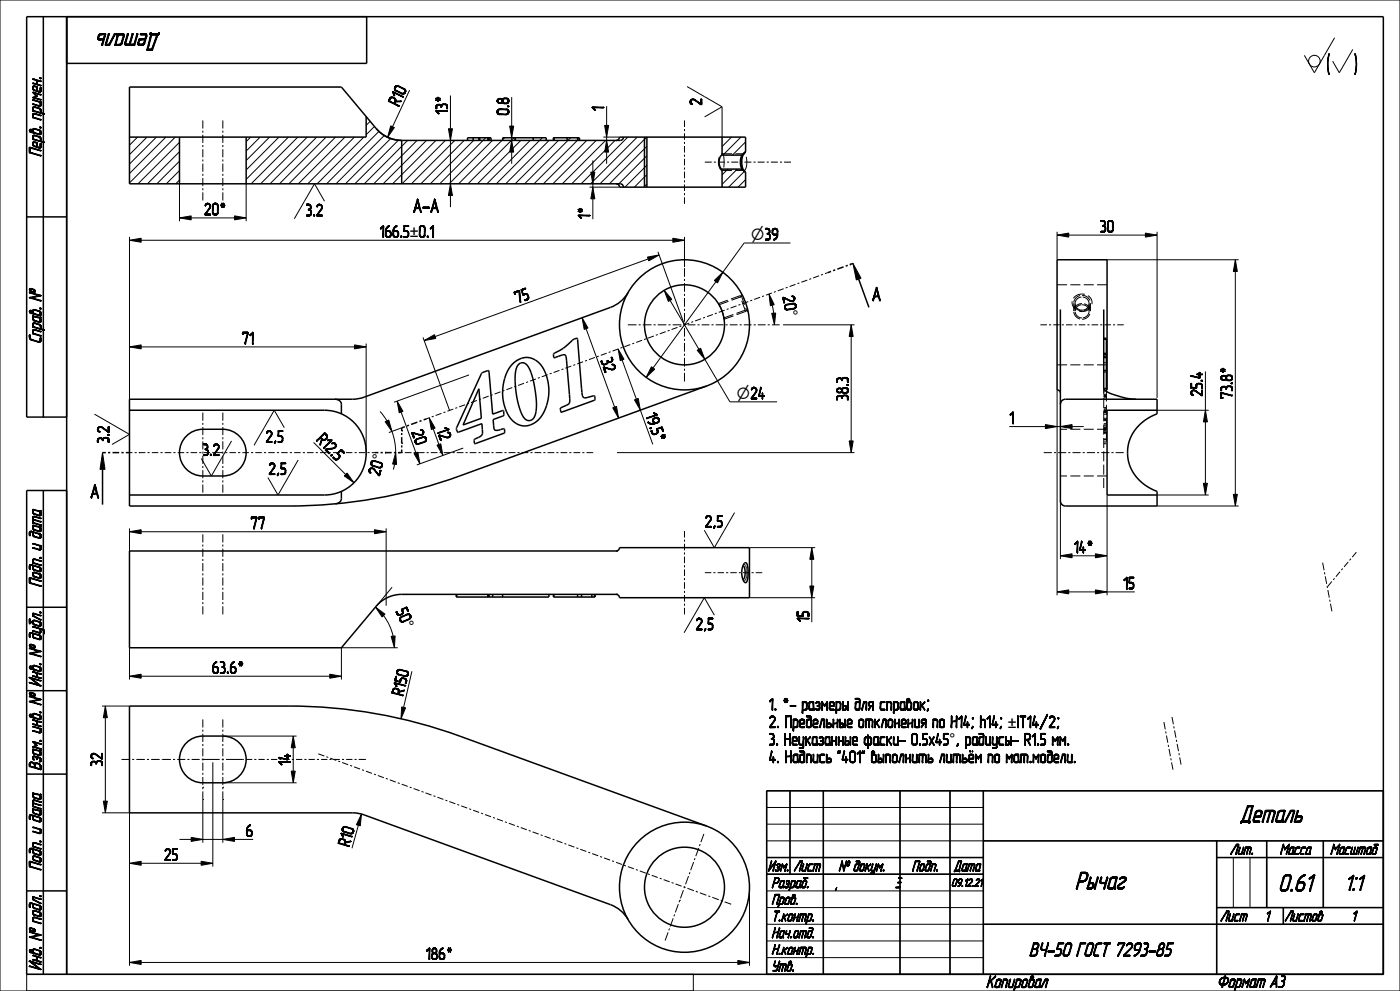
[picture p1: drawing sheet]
<svg xmlns="http://www.w3.org/2000/svg" width="420mm" height="297mm" viewBox="0 0 420 297" stroke-linecap="round" stroke-linejoin="round" font-family="sans-serif">
<defs><g id="words">
<g font-size="7.6">
<text x="50.9" y="10.1" transform="rotate(-180 50.9 10.1)">Деталь</text>
<text x="369.1" y="246.4">Деталь</text>
<text x="319.6" y="266.4">Рычаг</text>
<text x="382.3" y="267.1">0.61</text>
</g>
<g font-size="7.5">
<text x="397.7" y="22">(</text>
<text x="406.8" y="22">)</text>
</g>
<text font-size="6.8" x="401.4" y="266.8">1:1</text>
<text font-size="6.1" x="301.5" y="286.6">ВЧ-50 ГОСТ 7293-85</text>
<text font-size="5.9" x="120.9" y="63.7">А-А</text>
<g font-size="5.3">
<text x="12.3" y="52.3" transform="rotate(-90 12.3 52.3)">Перв. примен.</text>
<text x="12.3" y="106.6" transform="rotate(-90 12.3 106.6)">Справ. №</text>
<text x="12.3" y="210.4" transform="rotate(-90 12.3 210.4)">Инв. № дубл.Подп. и дата</text>
<text x="12.3" y="295.7" transform="rotate(-90 12.3 295.7)">Инв. № подл.Подп. и датаВзам. инв. №</text>
<text x="295.8" y="296">Копировал</text>
<text x="365.1" y="295.9">Формат</text>
<text x="380.8" y="295.9">A3</text>
</g>
<g font-size="5.1">
<text x="119.5" y="32.1" transform="rotate(-65 119.5 32.1)">R10</text>
<text x="134.3" y="34.4" transform="rotate(-90 134.3 34.4)">13*</text>
<text x="152.6" y="34.6" transform="rotate(-90 152.6 34.6)">0.8</text>
<text x="181.1" y="33.3" transform="rotate(-90 181.1 33.3)">1</text>
<text x="210.5" y="31.6" transform="rotate(-90 210.5 31.6)">2</text>
<text x="61.2" y="64.4">20*</text>
<text x="91.7" y="64.7">3.2</text>
<text x="177" y="65.7" transform="rotate(-90 177 65.7)">1*</text>
<text x="113.9" y="71.1">166.5</text>
<text x="330" y="69.6">30</text>
<text x="234.8" y="88.9" transform="rotate(80 234.8 88.9)">20°</text>
<text x="155.1" y="91" transform="rotate(-20 155.1 91)">75</text>
<text x="72.5" y="103.1">71</text>
<text x="180.2" y="108" transform="rotate(70 180.2 108)">32</text>
<text x="369.7" y="112.1" transform="rotate(-90 369.7 112.1)">*</text>
<text x="360.7" y="118.9" transform="rotate(-90 360.7 118.9)">25.4</text>
<text x="369.7" y="119.6" transform="rotate(-90 369.7 119.6)">73.8</text>
<text x="193.6" y="124.4" transform="rotate(70 193.6 124.4)">19.5</text>
<text x="254.5" y="120.1" transform="rotate(-90 254.5 120.1)">38.3</text>
<text x="94.7" y="132" transform="rotate(45 94.7 132)">R12.5</text>
<text x="123.4" y="129.4" transform="rotate(70 123.4 129.4)">20</text>
<text x="131" y="128.8" transform="rotate(70 131 128.8)">12</text>
<text x="195.9" y="130.7" transform="rotate(70 195.9 130.7)">*</text>
<text x="302.8" y="127">1</text>
<text x="32.7" y="132.8" transform="rotate(-90 32.7 132.8)">3.2</text>
<text x="60.8" y="136.5">3.2</text>
<text x="79.6" y="132.6">2,5</text>
<text x="80.5" y="142.2">2,5</text>
<text x="113.8" y="142.9" transform="rotate(-74 113.8 142.9)">20°</text>
<text x="75.1" y="158.5">77</text>
<text x="211.4" y="158">2,5</text>
<text x="322.1" y="165.7">14*</text>
<text x="336.9" y="176.5">15</text>
<text x="118.7" y="183.1" transform="rotate(65 118.7 183.1)">50°</text>
<text x="208.7" y="188.8">2,5</text>
<text x="242.7" y="186.5" transform="rotate(-90 242.7 186.5)">15</text>
<text x="63.6" y="201.8">63.6</text>
<text x="71.1" y="201.8">*</text>
<text x="120.9" y="208.8" transform="rotate(-77 120.9 208.8)">R150</text>
<text x="230.6" y="212.8">1. *- размеры для справок;</text>
<text x="230.6" y="218.1">2. Предельные отклонения по H14; h14;</text>
<text x="230.6" y="223.3">3. Неуказанные фаски- 0.5х45</text>
<text x="30.7" y="229.7" transform="rotate(-90 30.7 229.7)">32</text>
<text x="87.1" y="229.5" transform="rotate(-90 87.1 229.5)">14</text>
<text x="230.6" y="228.6">4. Надпись &quot;401&quot; выполнить литьём по мат.модели.</text>
<text x="73.7" y="250.7">6</text>
<text x="49.2" y="257.8">25</text>
<text x="104.8" y="254" transform="rotate(-74 104.8 254)">R10</text>
<text x="127.7" y="287.6">186</text>
<text x="133.7" y="287.6">*</text>
</g>
<g font-size="4.8">
<text x="122.9" y="71.1">±0.1</text>
<text x="122.9" y="71.1">±</text>
<text x="225.2" y="72">⌀39</text>
<text x="225.2" y="72">⌀</text>
<text x="235.6" y="93.3" transform="rotate(80 235.6 93.3)">°</text>
<text x="221" y="119.6">⌀24</text>
<text x="221" y="119.6">⌀</text>
<text x="115" y="138.5" transform="rotate(-74 115 138.5)">°</text>
<text x="120.5" y="187" transform="rotate(65 120.5 187)">°</text>
<text x="302.4" y="218.1">±IT14/2;</text>
<text x="302.4" y="218.1">±</text>
<text x="284.8" y="223.3">°, радиусы- R1.5 мм.</text>
</g>
<g font-size="4.5">
<text x="368" y="256.1">Лит.</text>
<text x="382" y="256.1">Масса Масштаб</text>
<text x="228.6" y="261.1">Изм.Лист</text>
<text x="248.5" y="261.1">№ докум.</text>
<text x="271.6" y="261.1">Подп.</text>
<text x="285.2" y="261.1">Дата</text>
<text x="231.4" y="266.1">Pазраб.</text>
<text x="231.4" y="271.1">Пров.</text>
<text x="231.4" y="276.1">Т.контр.</text>
<text x="231.4" y="281.1">Нач.отд.</text>
<text x="365" y="276.1">Лист</text>
<text x="378.8" y="276.1">1 Листов</text>
<text x="404.8" y="276.1">1</text>
<text x="231.4" y="286.1">Н.контр.</text>
<text x="231.4" y="291.1">Утв.</text>
</g>
<text font-size="3.5" x="283.4" y="265.7">09.12.21</text>
</g></defs>
<g fill="none" stroke="#000" stroke-width=".3">
<path d="M0 0h420v297h-420zM400.4 11.3l-6.1 10.5-3-5.2M405.8 14.8l-4 7M60.8 36.1v2.4M60.8 39.1v.7M66.8 36.1v2.4M66.8 39.1v.7M111 36.4l-1.2 1.2M112.3 37.9l-2.5 2.5M113.7 39.4l-15.7 15.7M117.2 37.7l1.1 .5-2 2.9zM122.9 27l-5.1 11"/>
<path d="M134.5 38.6h1.2l-.6 3.5zM135.1 28.6v10M152.9 37.8h1.2l-.6 3.5zM153.5 29.1v8.7M181.4 37.6h1.2l-.6 3.5zM182 31.8v5.8M205.3 36.1v1.9M205.3 38.7v.6M205.3 39.9v2M206.1 25.9l10.5 6.1M216.6 32l-5.2 3M216.6 32v9.1"/>
<path d="M41.3 41.1l-2.5 2.4M44.1 41.1l-5.3 5.2M46.9 41.1l-8.1 8.1M49.8 41.1l-11 10.9M52.6 41.1l-13.8 13.7M53.8 42.6l-12.4 12.5M53.8 45.5l-9.6 9.6M53.8 48.3l-6.7 6.8M53.8 51.1l-3.9 4M53.8 54l-1.1 1.1M53.8 55.1v11.2M60.8 40.4v2.4"/>
<path d="M60.8 43.5v.6M60.8 44.7v2.4M60.8 47.8v.6M60.8 49v2.5M60.8 52.1v.6M60.8 53.3v2.5M60.8 56.4v.6M60.8 57.7v2.4M66.8 40.4v2.4M66.8 43.5v.6M66.8 44.7v2.4M66.8 47.8v.6"/>
<path d="M66.8 49v2.5M66.8 52.1v.6M66.8 53.3v2.5M66.8 56.4v.6M66.8 57.7v2.4M73.8 55.1v11.2M75.2 41.1l-1.4 1.3M78 41.1l-4.2 4.2M80.9 41.1l-7.1 7M83.7 41.1l-9.9 9.8M86.5 41.1l-12.7 12.7M89.3 41.1l-14 14"/>
<path d="M92.2 41.1l-14 14M95 41.1l-14 14M97.8 41.1l-14 14M100.7 41.1l-14 14M103.5 41.1l-14 14M106.3 41.1l-14 14M109.1 41.1l-14 14M115.3 40.6l-14.5 14.5M117.2 41.5l-13.6 13.6M119.5 42l-13 13.1M122.3 42.1l-13 13M125.1 42.1l-13 13"/>
<path d="M127.9 42.1l-13 13M130.8 42.1l-13 13M133.6 42.1l-13 13M135.1 55.1l.6 3.5h-1.2zM135.1 42.1v13M135.1 58.6v3.5M136.4 42.1l-13 13M139.3 42.1l-13 13M142.1 42.1l-13 13M145.7 41.3l-13.8 13.8M147.7 42.1l-13 13M150.6 42.1l-13 13"/>
<path d="M151.4 41.3l-.6 .6M153.5 42.1l.6 3.5h-1.2zM153.5 41.3v.8M153.5 45.6v3.5M154.2 41.3l-13.8 13.8M156.2 42.1l-13 13M159.1 42.1l-13 13M162.7 41.3l-13.8 13.8M164.7 42.1l-13 13M167.5 42.1l-13 13M171.2 41.3l-13.8 13.8M173.8 41.4l-13.6 13.7"/>
<path d="M176 42.1l-13 13M176.9 56.1h8.9M177.3 51.6h1.2l-.6 3.5zM177.9 56.1l.6 3.5h-1.2zM177.9 48.1v3.5M177.9 55.1v1M177.9 59.6v6.1M178.9 42.1l-13 13M181 41.1h4.8M181.7 42.1l-13 13M182 42.1l.6 3.5h-1.2zM182 41.1v1"/>
<path d="M182 45.6v3.5M184.5 42.1l-13 13M188.3 41.1l-14 14M191.2 41.1l-14 14M194 41.1l-14 14M194.1 43.8l-11.3 11.3M194.1 46.7l-8.4 8.4M194.1 49.5l-6.6 6.6M194.1 52.3l-3.8 3.8M194.1 55.2l-1 .9M205.3 42.5v.6M205.3 43.8v1.9"/>
<path d="M205.3 46.4v.6M205.3 47.6v2M205.3 50.2v.6M205.3 51.4v2M205.3 54v.7M205.3 55.3v1.9M205.3 57.9v.6M205.3 59.1v2M211.4 48.6h2.1M214.2 48.6h.6M215.4 48.6h2.1M216.6 41.1h.1"/>
<path d="M218.1 48.6h.6M218.3 50.7l-1.7 1.7M219.4 48.6h2.1M219.5 41.1l-2.9 2.8M221.2 50.7l-4.6 4.5M222.1 48.6h.6M222.3 41.1l-5.4 5.4M223.3 48.6h2.1M223.4 51.3l-4.8 4.8M223.7 42.5l-4 4M223.7 45.4l-1.2 1.1M223.7 53.8l-2.3 2.3"/>
<path d="M226 48.6h.7M227.3 48.6h2.1M230 48.6h.6M231.3 48.6h2M234 48.6h.6M235.2 48.6h2.1M38.8 72l3.5-.6v1.2zM38.8 71v48.6M42.3 72h159.5M53.8 65.3l3.5-.6v1.2zM57.3 65.3h13M70.3 64.7l3.5 .6-3.5 .6z"/>
<path d="M97.4 60.3l-3.1-5.2-6 10.5M194.2 77l3.5-.6-3.1 1.8zM194.4 77.6l-63.9 23.3M197.4 75.5l7.9 21.8M201.8 71.4l3.5 .6-3.5 .6zM205.3 71v9M237.1 72.8h-13.9l-6.4 8.8M255.9 79l2.4 4.4-1.4 .5zM317.1 70.5l3.5-.6v1.2zM317.1 69.5v8.3M320.6 70.5h23M332.1 77.8h39.5"/>
<path d="M343.6 69.9l3.5 .6-3.5 .6zM347.1 69.5v49.7M370.6 77.8l.6 3.5h-1.2zM174.6 95.2l1.8 3.1-1.1 .4zM175.8 98.5l8.6 23.5M188.3 97.3h2.7M191.6 97.3h.6M192.8 97.3h2.6M196.1 97.3h.6M197.3 97.3h2.6M199.2 87l2.3 2.7-1 .6zM199.7 99.4l-1.8 .6"/>
<path d="M200.5 97.3h.7M200.9 99l-.6 .2M201 90l8.7 14.7M201.8 97.3h2.6M203.2 98.1l-1.7 .7M204.4 97.7l-.6 .2M205 97.3h.7M205.3 80.3v2.7M205.3 83.6v.6M205.3 84.8v2.6M205.3 88.1v.6M205.3 89.3v2.6"/>
<path d="M205.3 92.6v.6M205.3 93.8v2.6M205.3 97v.7M205.3 98.3v2.6M206.3 97.3h2.3M206.8 96.8l-1.8 .7M208 96.4l-.6 .2M209.2 97.3h.7M210.3 95.5l-1.7 .7M210.5 97.3h2.3M211.5 95.1l-.6 .2M213.5 97.3h.6"/>
<path d="M213.9 94.3l-1.8 .6M214.3 84.1l2.5-2.5-1.5 3.2zM214.7 97.3h2.3M214.8 84.4l-18.9 25.9M215 93.8l-.5 .2M217.4 93l-1.8 .6M217.7 97.3h.6M218.6 92.5l-.6 .2M218.9 97.3h2.4M220.9 91.7l-1.7 .6M221.9 97.3h.6M222.1 91.2l-.6 .3"/>
<path d="M223.1 97.3h2.4M224.5 90.4l-1.8 .6M225.7 90l-.6 .2M226.1 97.3h.6M227.3 97.3h2.4M228 89.1l-1.8 .6M229.2 88.7l-.6 .2M230.3 97.3h.6M230.7 88.1l1.6 3.2-1.2 .3zM231.5 93.9l1.2-.1-.4 3.5zM231.6 87.8l-1.8 .7M231.6 97.3h2.3"/>
<path d="M231.7 91.5l.4 2.4M232.7 87.4l-.6 .2M234.9 97.3h21.5M235.1 86.5l-1.8 .7M236.3 86.1l-.6 .2M238.6 85.2l-1.7 .7M239.8 84.8l-.6 .2M242.2 83.9l-1.8 .7M243.4 83.5l-.6 .2M245.7 82.7l-1.8 .6M246.9 82.2l-.6 .2M248.4 81.7l-.9 .3"/>
<path d="M255.4 97.3l.6 3.5h-1.2zM261.8 90h.3zM261.8 90l.3 .1zM261.9 90.1h.2zM261.9 90.1h.1zM262 90.1h.1M262.4 89l1.1-.3zM262.4 89l-.6 1zM262.4 89l-.3 1h-.3zM262.4 89l1.1-.3v.3zM262.5 88.7h1l-1.1 .3zM262.5 88.7l-.7 1.2z"/>
<path d="M262.8 86.3h.3zM262.8 86.3h.3l-1.3 3.6zM262.8 86.2h.2zM262.8 86.2h.3zM263 86.1h.1M262.9 86.2h.1zM262.9 86.1h.1M263 86.8l-.5 1.9-.7 1.2zM263.1 86.3l-1.3 3.6zM263.1 86.3l.4 2.4-.5-1.9zM263.1 86.3l.4 2.7zM263.1 86.3l1 3.6-.6-.9z"/>
<path d="M263.5 89l.6 .9-.3 .1zM263.8 90l.3-.1zM263.8 90h.3zM263.8 90.1l.3-.1zM263.8 90.1h.3zM263.9 90.1h.2zM264 90.1h.1M312.1 97.3h2M314.7 97.3h.6M316 97.3h1.9M318.5 97.3h.7M319.8 97.3h2"/>
<path d="M322.4 97.3h.6M323.6 97.3h2M326.2 97.3h.7M327.5 97.3h1.9M330.1 97.3h.6M331.3 97.3h2M333.9 97.3h.6M335.2 97.3h1.9M370.6 81.3v66.8M38.8 104l3.5-.6v1.2zM42.3 104h64M106.3 103.4l3.5 .6-3.5 .6z"/>
<path d="M109.8 103v32.4M126.9 101.1l8 21.9M127.2 102.1l3.1-1.8 .4 1.1zM140.7 112.4l-22.5 8.2M144.2 119.6l-.5 .2M146.6 118.7l-1.8 .7M147.8 118.3l-.6 .2M150.1 117.4l-1.7 .7M151.3 117l-.6 .2M153.7 116.2l-1.8 .6M154.9 115.7l-.6 .2M157.2 114.9l-1.7 .6"/>
<path d="M158.4 114.4l-.6 .2M160.8 113.6l-1.8 .6M161.9 113.1l-.5 .3M164.3 112.3l-1.8 .6M165.5 111.9l-.6 .2M167.8 111l-1.7 .6M169 110.6l-.6 .2M171.4 109.7l-1.8 .7M172.6 109.3l-.6 .2M174.9 108.4l-1.7 .7M176.1 108l-.6 .2M178.5 107.1l-1.8 .7"/>
<path d="M179.6 106.7l-.5 .2M182 105.8l-1.8 .7M183.2 105.4l-.6 .2M185.4 104.6l1.8 3.1-1.1 .4zM185.5 104.6l-1.7 .6M186.6 107.9l4.3 11.7M186.7 104.1l-.6 .2M189.1 103.3l-1.8 .6M190.3 102.8l-.6 .3M190.3 119.8l1.2-.4 .6 3.5zM192.6 102l-1.7 .6M193.8 101.6l-.6 .2"/>
<path d="M195.4 109.9l1 .7-2.5 2.5zM196.2 100.7l-1.8 .6M197.3 100.3l-.5 .2M205.3 101.5v.6M205.3 102.8v2.6M205.3 106v.6M205.3 107.3v2.6M205.3 110.5v.6M205.3 111.7v2.6M209.1 105l1.1-.6 1.2 3.3zM211.4 107.7l7.6 12.7h14.1M255.4 100.8v31.3"/>
<path d="M317.1 116.8v61.6M361.6 111.3v11.6M28.3 124.1l10.5 6.1-5.2 3M30.8 135.6l.7 5h-1.5zM38.8 135.6h.9M40.4 135.6h.6M41.7 135.6h.1M41.7 135.6h1.9M44.3 135.6h.6M45.5 135.6h2M48.1 135.6h.7M49.4 135.6h2"/>
<path d="M52 135.6h.7M53.3 135.6h2M55.9 135.6h.6M57.2 135.6h1.9M59.8 135.6h.6M60.8 123.6v2.5M60.8 126.7v.6M60.8 128v2.4M60.8 131v.6M60.8 132.3v2.4M60.8 135.3v.7M60.8 136.6v2.4"/>
<path d="M60.8 139.6v.7M61.1 135.6h1.9M63.7 135.6h.6M65 135.6h1.9M66.8 123.6v2.5M66.8 126.7v.6M66.8 128v2.4M66.8 131v.6M66.8 132.3v2.4M66.8 135.3v.7M66.8 136.6v2.4M66.8 139.6v.7"/>
<path d="M67.5 135.6h.7M68.8 135.6h2M69.5 132.1l-6.1 10.5-3-5.2M71.4 135.6h.7M72.7 135.6h2M75.3 135.6h.7M76.6 135.6h1.9M79.2 135.6h.6M80.5 135.6h1.9M83.1 135.6h.6M84.4 135.6h1.9M85.3 128.2l-3-5.3-6.1 10.5"/>
<path d="M87 135.6h.6M88.2 135.6h2M89.5 137.8l-6.1 10.5-3-5.2M90.8 135.6h.7M92.1 135.6h2M94.1 132.6l9.6 9.6M94.7 135.6h.7M96 135.6h2M98.6 135.6h.6M99.9 135.6h1.9M102.5 135.6h.6M103.8 135.6h1.9"/>
<path d="M106.4 135.6h.6M107.7 135.6h1.9M110.2 135.6h.7M111.5 135.6h1M114 123.3l2.1 2.8M115.5 126.4l1.1-.5 1 3.4zM117.6 129.3a18.6 18.6 0 0 1 1.1 6.3M118.4 139.1l-.4 1.6M118.7 135.6l.3 3.6-1.2-.1zM119.1 120.2l1.8 3.1-1.1 .4zM120.3 123.5l4.5 12.2M120.5 135.6h.3"/>
<path d="M120.5 128.2l-3.9 1.4M121.4 135.6h2.1M124.1 135.6h.6M124.2 135.9l1.1-.4 .7 3.5zM125.3 135.6h2.1M128 135.6h.6M128.8 125.2l1.7 3.1-1.1 .4zM128.9 125.2l-.9 .3M129.2 135.6h2M130.1 124.7l-.6 .3M131.1 133.4l1.1-.4 .7 3.5zM131.9 135.6h.6"/>
<path d="M132.5 123.9l-1.8 .6M133.1 135.6h2M133.6 123.5l-.6 .2M135.8 135.6h.6M136 122.6l-1.8 .6M137 135.6h2M137.2 122.2l-.6 .2M139 134.3l-14 5M139.5 121.3l-1.7 .6M139.7 135.6h.6M140.7 120.9l-.6 .2M140.9 135.6h2"/>
<path d="M143.1 120l-1.8 .7M143.6 135.6h.6M144.8 135.6h2M147.4 135.6h.7M148.7 135.6h2M151.3 135.6h.7M152.6 135.6h2M155.2 135.6h.7M156.5 135.6h2M159.1 135.6h.6M160.4 135.6h2M163 135.6h.6"/>
<path d="M164.3 135.6h2M166.9 135.6h.6M168.2 135.6h2M170.8 135.6h.6M172.1 135.6h2M174.7 135.6h.6M175.9 135.6h2.1M183.8 122.2l1.1-.4 .7 3.5zM185.1 135.6h71.3M192.1 122.9l3.7 10.3M254.8 132.1h1.2l-.6 3.5zM302.8 127.8h10.8"/>
<path d="M313.1 135.6h2.5M313.6 127.2l3.5 .6-3.5 .6zM316.2 135.6h.6M317.1 127.8h1M317.4 135.6h2.5M318.1 127.8l3.5-.6v1.2zM320.5 135.6h.6M321.6 127.8h3.5M321.7 135.6h2.5M324.8 135.6h.6M326.1 135.6h2.4M329.1 135.6h.6"/>
<path d="M330.4 135.6h2.4M333.4 135.6h.7M334.7 135.6h2.4M347.1 122.9h15.5M361.6 122.9l.6 3.5h-1.2zM361.6 126.4v18.4M27.3 149.1h.3zM27.3 149.2l.3-.1zM27.3 149.2h.3zM27.3 149.2h.2zM27.5 149.2h.1M27.9 148.1l1.1-.3z"/>
<path d="M27.9 148.1l-.6 1zM27.9 148.1l-.3 1h-.3zM27.9 148.1l1.1-.3v.3zM28 147.8h1l-1.1 .3zM28 147.8l-.7 1.3zM28.3 145.4h.3zM28.3 145.4h.3l-1.3 3.7zM28.3 145.3h.2zM28.3 145.3h.3zM28.5 145.3h.1M28.4 145.3h.1zM28.4 145.3h.1"/>
<path d="M28.5 145.9l-.5 1.9-.7 1.3zM28.6 145.4l-1.3 3.7zM28.6 145.4l.4 2.4-.5-1.9zM28.6 145.4l.4 2.7zM28.6 145.4l1 3.7-.6-1zM29 148.1l.6 1h-.3zM29.3 149.1h.3zM29.3 149.1l.3 .1zM29.3 149.2h.3zM29.4 149.2h.2zM29.5 149.2h.1M38.8 159.4l3.5-.6v1.2z"/>
<path d="M38.8 158.4v6.7M42.3 159.4h70M60.8 140.9v2.4M60.8 144v.6M60.8 145.2v2.4M66.8 140.9v2.4M66.8 144v.6M66.8 145.2v2.4M103.3 142.6l.8-.8 2.1 2.9zM112.3 158.8l3.5 .6-3.5 .6zM115.8 158.4v23.1M205.3 159.1v2"/>
<path d="M220.4 153.6l-6.1 10.5-3-5.2M318.1 150.1v17.5M332.1 148.3v30.1M347.1 151.6h24.5M347.1 148.3h15.5M361 144.8h1.2l-.6 3.5zM370 148.1h1.2l-.6 3.5zM60.8 160.1v2.5M60.8 163.2v.6M60.8 164.4v2.5M60.8 167.5v.6M60.8 168.8v2.4"/>
<path d="M60.8 171.8v.6M60.8 173.1v2.4M60.8 176.1v.7M60.8 177.4v2.4M66.8 160.1v2.5M66.8 163.2v.6M66.8 164.4v2.5M66.8 167.5v.6M66.8 168.8v2.4M66.8 171.8v.6M66.8 173.1v2.4M66.8 176.1v.7"/>
<path d="M66.8 177.4v2.4M117.6 176l-4.8 5.7M205.3 161.7v.6M205.3 163v1.9M205.3 165.6v.6M205.3 166.8v2M205.3 169.4v.6M205.3 170.6v2M205.3 173.2v.7M205.3 174.5v2M205.3 177.1v.6M205.3 178.3v2"/>
<path d="M211.4 171.6h2M214 171.6h.6M215.3 171.6h1.9M217.8 171.6h.7M219.1 171.6h1.9M221.7 171.6h.6M222.9 171.6h2M223.1 169.2h.3M223.4 169.2h.1M223.4 169.2l.1 .1M223.4 174l-.3 .1M223.4 174h.1"/>
<path d="M223.5 169.3h.1M223.5 173.9v.1M223.5 173.9h.1M223.6 173.9h.1M223.6 169.4h.1M223.6 169.4l.4 1.1M224 172.8l-.4 1M224 170.5h.1M224 172.8h.1M224 172.7v.1M224 172.7h.1M224 170.5v.1"/>
<path d="M224 170.6h.1M224 170.6v.1M224 170.7h.1M224 170.7v.1M224 172.5v.2M224 172.5h.1M224 170.9h.1M224 170.9v1.4M224 172.4v.1M224 172.4h.1M224.8 179.1h19.7M224.8 164.1h19.7"/>
<path d="M225.5 171.6h.6M226.7 171.6h2M242.9 175.6h1.2l-.6 3.5zM243.5 164.1l.6 3.5h-1.2zM243.5 167.6v8M243.5 179.1v7.4M317.1 177.4l3.5-.6v1.2zM318.1 166.6l3.5-.6v1.2zM320.6 177.4h8M328.6 166l3.5 .6-3.5 .6zM328.6 176.8l3.5 .6-3.5 .6zM332.1 177.4h8.3"/>
<path d="M396.8 168.6l.4 2.3M397.3 171.5l.2 .6M397.6 172.7l.4 2.3M398.1 175.6l.1 .6M398.4 176.8l.4 2.3M398.9 179.7l.1 .6M399.6 174.3l-1.3 1.5M400.4 173.3l-.4 .5M402 171.3l-1.2 1.5M402.8 170.4l-.4 .5M404.5 168.4l-1.3 1.5M405.3 167.5l-.4 .4"/>
<path d="M406.9 165.5l-1.2 1.5M38.8 194.1v9.6M60.8 180.4v.7M60.8 181.7v2.4M66.8 180.4v.7M66.8 181.7v2.4M112.6 181.9l2.9 2.2-.9 .8zM115.1 184.5a15.9 15.9 0 0 1 2.8 6.2M117.3 190.7l1.2-.1-.2 3.5zM119.3 194.1h-16.9v9.6M205.3 180.9v.6M205.3 182.2v1.9"/>
<path d="M214.3 184.4l-3-5.3-6.1 10.5M399.1 180.9l.5 2.3M30.6 211.6h8.2M31.6 211.6l.6 3.5h-1.2zM31.6 215.1v25M38.8 202.7l3.5-.6v1.2zM42.3 202.7h56.6M60.8 215.6v2.4M60.8 218.7v.6M60.8 219.9v2.5M66.8 215.6v2.4M66.8 218.7v.6"/>
<path d="M66.8 219.9v2.5M98.9 202.1l3.5 .6-3.5 .6zM120.5 211.9l1.2 .2-1.4 3.3zM123.6 201.2l-2.5 10.8M349.2 216.4l.4 2.2M349.7 219.2l.1 .6M351.6 214.9l.4 2.2M352.1 217.7l.1 .6M352.4 218.9l.4 2.2M36.4 227.6h2.6M39.6 227.6h.7M40.9 227.6h2.6"/>
<path d="M44.1 227.6h.6M45.3 227.6h2.6M48.5 227.6h2.8M51.9 227.6h.6M53.2 227.6h2.4M56.2 227.6h.6M57.5 227.6h2.4M60.5 227.6h5.4M60.8 235.9h.1M60.8 239.6h.1M60.8 223v.6M60.8 224.2v2.5"/>
<path d="M60.8 227.3v.6M60.8 228.5v2.5M60.8 231.6v.6M60.8 232.9v2.4M60.8 235.9v.6M60.8 237.2v15.4M63.8 228.5v31.2M66.5 227.6h.7M66.8 235.9h.1M66.8 239.6h.1M66.8 223v.6M66.8 224.2v2.5"/>
<path d="M66.8 227.3v.6M66.8 228.5v2.5M66.8 231.6v.6M66.8 232.9v2.4M66.8 235.9v.6M66.8 237.2v15.4M66.8 234.6h22.2M66.8 220.6h22.2M67.8 227.6h5.4M73.8 227.6h1.9M76.3 227.6h.6M77.5 227.6h1.9"/>
<path d="M80 227.6h.7M81.3 227.6h1.9M83.8 227.6h.6M85.1 227.6h1.8M87.4 231.1h1.2l-.6 3.5zM87.6 227.6h.6M88 220.6l.6 3.5h-1.2zM88 224.1v7M88.8 227.6h1.9M91.3 227.6h.6M92.6 227.6h1.9M95.1 227.6h.6"/>
<path d="M95.5 225.9l1.8 .7M96.3 227.6h1.9M97.9 226.8l.6 .2M98.8 227.6h.7M99.1 227.2l1.8 .7M100.1 227.6h1.9M101.5 228.1l.6 .2M102.6 227.6h.6M102.6 228.5l1.9 .7M103.8 227.6h1.9M105 229.4l.6 .2M106.2 229.8l1.8 .7"/>
<path d="M106.3 227.6h.7M107.6 227.6h1.9M108.6 230.7l.6 .2M109.5 227.6h.1M109.8 231.1l1.8 .7M112.2 232l.6 .2M113.4 232.4l1.8 .7M115.8 233.3l.5 .2M116.9 233.7l1.8 .7M119.3 234.6l.6 .2M120.5 235l1.8 .7M122.9 235.9l.6 .2"/>
<path d="M124.1 236.3l1.8 .7M126.5 237.2l.6 .2M127.6 237.6l1.9 .7M130 238.5l.6 .2M131.2 238.9l1.8 .7M133.6 239.8l.6 .2M230 237h185v55h-185zM237 237v25M247 237v55M270 237v55M285 237v55M295 237v55"/>
<path d="M349.9 220.4l.5 2.2M350.5 223.2l.1 .6M350.7 224.5l.4 2.1M351.2 227.3l.2 .6M351.5 228.5l.4 2.2M352.9 221.7l.1 .6M353.1 222.9l.5 2.2M353.7 225.7l.1 .6M353.9 227l.4 2.1M30.6 243.6h8.2v45.8M31 240.1h1.2l-.6 3.5zM38.8 258.7l3.5-.6v1.2z"/>
<path d="M42.3 258.7h18M53.8 251.6h3.5M57.3 251l3.5 .6-3.5 .6zM60.3 258.1l3.5 .6-3.5 .6zM60.8 251.6h6M66.8 251.6l3.5-.6v1.2zM70.3 251.6h5.6M134.8 240.2l1.8 .7M137.2 241.1l.6 .2M138.4 241.5l1.8 .7M140.8 242.4l.5 .2M141.9 242.8l1.8 .7"/>
<path d="M144.3 243.7l.6 .2M145.5 244.1l1.8 .7M147.9 245l.6 .2M149.1 245.4l1.8 .7M151.5 246.3l.6 .2M152.7 246.7l1.8 .7M155 247.6l.6 .2M156.2 248l1.8 .7M158.6 248.9l.6 .2M159.8 249.3l1.8 .7M162.2 250.2l.6 .2M163.4 250.6l1.8 .7"/>
<path d="M165.8 251.5l.5 .2M166.9 251.9l1.8 .7M169.3 252.8l.6 .2M170.5 253.2l1.8 .7M172.9 254.1l.6 .2M174.1 254.5l1.8 .7M176.5 255.4l.6 .2M177.7 255.8l1.8 .7M180 256.7l.6 .2M181.2 257.1l1.8 .7M183.6 258l.6 .2M184.8 258.4l1.8 .7"/>
<path d="M187.2 259.3l.6 .2M188.4 259.7l1.8 .7M208.1 258.4l-.9 2.4M208.5 257.2l-.2 .6M209.6 254.1l-.9 2.5M210.1 253l-.3 .6M211.2 249.9l-.9 2.5M230 242h65M230 247h65M230 252h185M230 257h65M365 257h50"/>
<path d="M365 252v40M370 257v15M375 257v15M380 252v20M397 252v20M190.8 260.6l.6 .2M191.9 261l1.8 .7M194.3 261.9l.6 .2M195.5 262.3l1.8 .7M197.9 263.2l.6 .2M199.1 263.6l1.8 .7M200.4 279.4l-.9 2.5"/>
<path d="M200.9 278.3l-.3 .5M201.5 264.5l.6 .2M202 275.2l-.9 2.5M202.4 274l-.2 .6M202.7 264.9l1.8 .7M203.5 271l-.9 2.4M203.9 269.8h.1M203.9 269.8l-.2 .6M205 266.8l-.9 2.4M205.1 265.8l.5 .2M205.5 265.6l-.3 .6M206.2 266.2l2 .7"/>
<path d="M206.6 262.6l-.9 2.4M207 261.4l-.2 .6M208.8 267.2h.1M208.8 267.2l.6 .2M210 267.6l1.9 .7M212.5 268.5l.6 .2M213.7 268.9l1.9 .7M216.2 269.9l.6 .2M217.4 270.3l2 .7M224.8 265.9v23.5M230 262h65M230 267h65"/>
<path d="M230 272h65M230 277h185M250.6 266.8h.2zM250.6 266.8l.2 .1zM250.6 266.9h.2zM250.7 266.9h.1M251 266.1l-.2 .7h-.2zM251.1 265.8l-.5 1zM268.7 266l1.2-.1zM268.7 266h1.2zM268.7 266h1.1zM268.7 265.9h1.4z"/>
<path d="M268.7 265.9h1.3zM268.7 265.9h1.2zM268.7 266h1zM268.8 266.1l.9-.1zM269.3 264.6l1.1-.1zM269.3 264.6l1-.1zM269.3 264.6l1.1-.2zM269.3 264.6l.7-.3zM269.4 264.3h.5l-.6 .3zM269.5 263.2h1.1zM269.5 263.1h1zM269.5 263.1h.9z"/>
<path d="M269.5 263.1h.8zM269.6 263.1h.7zM269.7 263.3h.9zM269.7 263.3l.9-.1zM269.7 265.8h.4zM269.8 265.8h.4zM269.9 265.8h.3zM365 272h50M8 292h200v5M38.8 288.4l3.5-.6v1.2zM42.3 288.4h179M221.3 287.8l3.5 .6-3.5 .6z"/>
<path d="M230 282h65M230 287h65"/>
<circle cx="394.3" cy="18.3" r="1.74"/>
</g>
<g fill="#000">
<path d="M117.2 37.7l1.1 .5-2 2.9zM135.1 55.1l.6 3.5h-1.2zM134.5 38.6h1.2l-.6 3.5zM153.5 42.1l.6 3.5h-1.2zM152.9 37.8h1.2l-.6 3.5zM177.9 56.1l.6 3.5h-1.2zM177.3 51.6h1.2l-.6 3.5zM181.4 37.6h1.2l-.6 3.5zM182 42.1l.6 3.5h-1.2zM38.8 72l3.5-.6v1.2zM53.8 65.3l3.5-.6v1.2zM70.3 64.7l3.5 .6-3.5 .6z"/>
<path d="M194.2 77l3.5-.6-3.1 1.8zM201.8 71.4l3.5 .6-3.5 .6zM255.9 79l2.4 4.4-1.4 .5zM317.1 70.5l3.5-.6v1.2zM343.6 69.9l3.5 .6-3.5 .6zM370.6 77.8l.6 3.5h-1.2zM174.6 95.2l1.8 3.1-1.1 .4zM199.2 87l2.3 2.7-1 .6zM214.3 84.1l2.5-2.5-1.5 3.2zM230.7 88.1l1.6 3.2-1.2 .3zM231.5 93.9l1.2-.1-.4 3.5zM255.4 97.3l.6 3.5h-1.2z"/>
<path d="M262.4 89l-.6 1zM262.4 89l-.3 1h-.3zM261.8 90h.3zM261.9 90.1h.2zM261.9 90.1h.1zM261.8 90l.3 .1zM262.4 89l1.1-.3zM262.5 88.7h1l-1.1 .3zM262.5 88.7l-.7 1.2zM262.8 86.3h.3zM262.8 86.2h.3zM262.9 86.2h.1z"/>
<path d="M263 86.8l-.5 1.9-.7 1.2zM262.8 86.2h.2zM263.1 86.3l-1.3 3.6zM262.8 86.3h.3l-1.3 3.6zM263.1 86.3l.4 2.4-.5-1.9zM262.4 89l1.1-.3v.3zM263.1 86.3l.4 2.7zM263.1 86.3l1 3.6-.6-.9zM263.8 90h.3zM263.8 90.1l.3-.1zM263.9 90.1h.2zM263.8 90.1h.3z"/>
<path d="M263.8 90l.3-.1zM263.5 89l.6 .9-.3 .1zM38.8 104l3.5-.6v1.2zM106.3 103.4l3.5 .6-3.5 .6zM127.2 102.1l3.1-1.8 .4 1.1zM185.4 104.6l1.8 3.1-1.1 .4zM195.4 109.9l1 .7-2.5 2.5zM209.1 105l1.1-.6 1.2 3.3zM30.8 135.6l.7 5h-1.5zM115.5 126.4l1.1-.5 1 3.4zM118.7 135.6l.3 3.6-1.2-.1zM119.1 120.2l1.8 3.1-1.1 .4z"/>
<path d="M124.2 135.9l1.1-.4 .7 3.5zM128.8 125.2l1.7 3.1-1.1 .4zM131.1 133.4l1.1-.4 .7 3.5zM183.8 122.2l1.1-.4 .7 3.5zM190.3 119.8l1.2-.4 .6 3.5zM254.8 132.1h1.2l-.6 3.5zM313.6 127.2l3.5 .6-3.5 .6zM318.1 127.8l3.5-.6v1.2zM361.6 122.9l.6 3.5h-1.2zM27.9 148.1l-.6 1zM27.9 148.1l-.3 1h-.3zM27.3 149.2l.3-.1z"/>
<path d="M27.3 149.2h.3zM27.3 149.2h.2zM27.3 149.1h.3zM27.9 148.1l1.1-.3zM28 147.8h1l-1.1 .3zM28 147.8l-.7 1.3zM28.3 145.4h.3zM28.3 145.3h.3zM28.4 145.3h.1zM28.5 145.9l-.5 1.9-.7 1.3zM28.3 145.3h.2zM28.6 145.4l-1.3 3.7z"/>
<path d="M28.3 145.4h.3l-1.3 3.7zM28.6 145.4l.4 2.4-.5-1.9zM27.9 148.1l1.1-.3v.3zM28.6 145.4l.4 2.7zM28.6 145.4l1 3.7-.6-1zM29.3 149.1h.3zM29.3 149.2h.3zM29.4 149.2h.2zM29.3 149.1l.3 .1zM29 148.1l.6 1h-.3zM38.8 159.4l3.5-.6v1.2zM103.3 142.6l.8-.8 2.1 2.9z"/>
<path d="M112.3 158.8l3.5 .6-3.5 .6zM361 144.8h1.2l-.6 3.5zM370 148.1h1.2l-.6 3.5zM242.9 175.6h1.2l-.6 3.5zM243.5 164.1l.6 3.5h-1.2zM317.1 177.4l3.5-.6v1.2zM318.1 166.6l3.5-.6v1.2zM328.6 166l3.5 .6-3.5 .6zM328.6 176.8l3.5 .6-3.5 .6zM112.6 181.9l2.9 2.2-.9 .8zM117.3 190.7l1.2-.1-.2 3.5zM31.6 211.6l.6 3.5h-1.2z"/>
<path d="M38.8 202.7l3.5-.6v1.2zM98.9 202.1l3.5 .6-3.5 .6zM120.5 211.9l1.2 .2-1.4 3.3zM87.4 231.1h1.2l-.6 3.5zM88 220.6l.6 3.5h-1.2zM31 240.1h1.2l-.6 3.5zM38.8 258.7l3.5-.6v1.2zM57.3 251l3.5 .6-3.5 .6zM60.3 258.1l3.5 .6-3.5 .6zM66.8 251.6l3.5-.6v1.2zM250.6 266.8h.2zM251 266.1l-.2 .7h-.2z"/>
<path d="M250.6 266.9h.2zM250.6 266.8l.2 .1zM251.1 265.8l-.5 1zM268.7 266h1.2zM268.7 265.9h1.3zM268.7 266h1.1zM269.4 264.3h.5l-.6 .3zM269.5 263.2h1.1zM269.5 263.1h1zM269.5 263.1h.9zM269.6 263.1h.7zM269.7 265.8h.4z"/>
<path d="M268.7 265.9h1.4zM268.8 266.1l.9-.1zM268.7 266h1zM269.8 265.8h.4zM269.3 264.6l.7-.3zM268.7 266l1.2-.1zM268.7 265.9h1.2zM269.3 264.6l1.1-.1zM269.3 264.6l1.1-.2zM269.9 265.8h.3zM269.7 263.3h.9zM269.3 264.6l1-.1z"/>
<path d="M269.5 263.1h.8zM269.7 263.3l.9-.1zM38.8 288.4l3.5-.6v1.2zM221.3 287.8l3.5 .6-3.5 .6z"/>
</g>
<path d="M263.3 86.3v2.7M28.8 145.4v2.7" fill="none" stroke="#000" stroke-width=".44"/>
<g fill="none" stroke="#000" stroke-width=".45">
<path d="M13 5v120M20 5v287M110 5v14h-90M109.8 34.9v6.2h-71M112.8 38.5a10 10 0 0 0 7.7 3.6M112.8 38.5l-10.4-12.4h-63.6v29h147.3l.6 .3 .3 .7M53.8 41.1v14M73.8 41.1v14M120.5 42.1v13M140.3 42.1v-.8h7v.8M142 41.3v.8M143.7 41.3v.8"/>
<path d="M143.9 41.3v.8M146.3 41.3v.8M146.6 41.3v.8M146.7 41.3v.8M150.8 42.1v-.8h13.1v.8M154.5 41.3v.8M154.6 41.3v.8M160 41.3v.8M166 42.1v-.8h7.8v.8M166.1 41.3v.8M166.2 41.3v.8M170.1 41.3v.8"/>
<path d="M173.3 41.3v.8M184.8 42.1a1 1 0 0 0 1-1h37.9v4.5M187 41.1l-.3 .7-.6 .3h-65.6M193.3 41.1v15M194.1 41.1v15M216.6 46.5a2.92 2.92 0 0 0 0 4.2M216.6 50.7h6.2M216.6 46.5h6.2M216.6 41.1v5.4M216.6 50.7v5.4M222.6 50.5l.7 .9M222.8 46.5a3.4 3.4 0 0 0 0 4.2"/>
<path d="M222.8 50.7l.9 .9M223.3 45.8l-.7 .8M223.7 51.6v4.5h-37.9a1 1 0 0 0-1-1M223.7 45.6a4.5 4.5 0 0 0-.8 5.2l.8 .8M223.7 45.6l-.9 .9M8 65h12M253.1 80l-1.9 .7M254.3 79.5l-.6 .3M254.9 79.3h.1M255.9 79l-1 .3M188.4 87.7a10 10 0 0 1-5.3 4.4l-75.6 27.4-68.7 .1v32h47.9a150 150 0 0 0 51.3-9l74-26.9M249.3 81.3l-.9 .4"/>
<path d="M250.6 80.9l-.7 .2M251.2 80.7h.1M257.6 83.7l3.1 8.4M318.1 92.8v57.3a1.5 1.5 0 0 0 1.5 1.5h27.5v-4.3a12.2 12.2 0 0 1-8.2-15.5 13.5 13.5 0 0 1 8.2-7.8v-4.4h-27.5a1.5 1.5 0 0 0-1.5 1.5M331.1 92.8v23.7l.4 .5a19.5 19.5 0 0 0 9.3 2.6M100.5 119.6l1.1 .3 .7 .7 .1 3.4M143.7 116.5l.7 8.9-5.5 2zM153.8 109a5.5 5.5 0 0 1 9.4 1.8 13.7 13.7 0 0 1-1.9 15.3 5.5 5.5 0 0 1-9.1-2.1 13.9 13.9 0 0 1 1.6-15zM155.5 109.3a1.78 1.78 0 0 1 3 .7 26.9 26.9 0 0 1 2.1 14.1 1.97 1.97 0 0 1-1.8 1.9 1.97 1.97 0 0 1-2.1-1.5 25.2 25.2 0 0 1-1.7-14.3zM166 106l3-1.6 3-2.6 1.2-.3 1.5 17a1 1 0 0 0 1.7 .6l1.9-.5 .2 1.2-10.2 3.8-.2-1.3 1.7-.8a1.54 1.54 0 0 0 1.1-2l-.9-11.4a1.45 1.45 0 0 0-.9-1.8l-2.8 .9-.2-.1zM331.1 101.4h.8v15.9M331.1 111.1h.8"/>
<path d="M331.1 107.1h.8M331.1 106.9h.8M331.1 106.3h.8M331.1 106h.8M331.1 105.9h.8M331.9 116.9l.2-.1v-39h-15v39l.7 .3 .3 .5M20 125h-12v-120h407v287h-407v-145h12M30.8 135.6h1M32.4 135.6h.7M33.8 135.6h2M36.4 135.6h.7M37.8 135.6h1"/>
<path d="M38.8 122.9h58.5a12.5 12.5 0 0 1 12.5 12.5M55.6 131.1a7 7 0 0 1 5.2-2.5h6a7 7 0 0 1 7 7 7 7 0 0 1-7 7h-6a7 7 0 0 1-6.3-4 7 7 0 0 1 1.1-7.5zM109.8 135.8a12.5 12.5 0 0 1-12.5 12.5h-58.5M112.5 135.6h1M114.2 135.6h.6M115.5 135.6h.1M115.5 135.6h2M118.2 135.6h.6M119.5 135.6h.1M120.5 132.9h.1M120.5 129.2h.1M120.5 134.7v.9h-1"/>
<path d="M120.5 129.8v.6M120.5 131v1.9M120.5 133.5v.6M121.4 127.9l-.9 .3v1M122.7 127.4l-.6 .3M125.2 126.5l-1.9 .7M126.5 126.1l-.7 .2M128 125.5l-.9 .3M137 128.1l7.5-16.2 1.8-.8h.3l.1 .4 1.1 12.6 3-1.1 .3 .1-.1 1.5-3.1 1.1 .2 1.8a1.19 1.19 0 0 0 .4 1.3 1.19 1.19 0 0 0 1.4 0l1.4-.3 .1 1.2-8.9 3.3-.2-1.2 .4-.3a2.31 2.31 0 0 0 2.1-2l-.2-2.5-7 2.5M347.1 122.9h-15v25.4h15M13 147v145M30.8 140.6v10.6"/>
<path d="M102.4 147.3l-.1 2.6-.7 .8-1 .3M136.9 178.1v.8h27.8v-.8M137 178.1v.8M146.3 178.1v.8M146.6 178.1v.8M146.7 178.1v.8M147.8 178.1v.8M150.8 178.1v.8M166 178.1v.8h12.5v-.8M166.2 178.1v.8M173.3 178.1v.8M174.5 178.1v.8"/>
<path d="M177.6 178.1v.8M178.4 178.1v.8M184.8 165.1a1 1 0 0 0 1-1h39v15h-39a1 1 0 0 0-1-1M185.4 165.1h-146.6v29h63.6l10.4-12.4a10 10 0 0 1 7.7-3.6h64.9M222.9 169.5a3.7 3.7 0 0 1 0 4.2M223.3 168.8l.4-.2a2.66 2.66 0 0 1 .7 2.7 3.9 3.9 0 0 1-.6 3.3 1.86 1.86 0 0 1-1.2-2.1 5.1 5.1 0 0 1 .7-3.7zM8 182h12M8 207h12M8 232h12M55.6 223a7 7 0 0 1 5.2-2.4h6a7 7 0 0 1 7 7 7 7 0 0 1-7 7h-6a7 7 0 0 1-6.3-4.1 7 7 0 0 1 1.1-7.5zM237 237v25M247 237v55"/>
<path d="M270 237v55M285 237v55M295 237v55M415 237h-185v55M212 247.6l-74-27a150 150 0 0 0-51.3-9h-47.9v32l68.7 .2 75.6 27.3a10 10 0 0 1 5.3 4.5M230 257h65M295 252h120M365 257h50M365 252v40M380 252v20M397 252v20M8 267h12"/>
<path d="M230 262h65M295 277h120M365 272h50"/>
<circle cx="205.3" cy="97.3" r="19.5"/>
<circle cx="205.3" cy="97.3" r="12"/>
<circle cx="205.3" cy="265.9" r="19.5"/>
<circle cx="205.3" cy="265.9" r="12"/>
</g>
<g fill="none" stroke="#000" stroke-width=".3" stroke-dasharray="3 1" stroke-linecap="butt">
<path d="M215.5 48.6a2.13 2.13 0 0 0 1.2 2.5l.4-.7 .1-1.8M216.6 51.1h6.6M216.6 46.1h6.6M217.2 48.6l-.1-1.9a.58 .58 0 0 0-.6-.6 .58 .58 0 0 0-.6 .6l-.4 1.9M222.3 48.6a2.42 2.42 0 0 1 .9-2.5 2.42 2.42 0 0 1 .9 2.5M224.1 48.6a2.42 2.42 0 0 1-.9 2.5 2.42 2.42 0 0 1-.9-2.5M215.5 91l6.8-2.5M215.5 91l1 2 .7 2.7M215.7 91.3l6.4-2.3M217.2 95.3l6.3-2.3M217.2 95.7l6.9-2.5M217.2 95.7l-.5-2.2-1.2-2.5"/>
<path d="M222.1 89l.4-.9M222.3 88.5l1.8 4.7M223.5 93l.9 .4M223.5 93l-1.4-4M317.1 85.3h15M322.1 93.2v-2.3M322.5 93.2v-2.2M322.5 91a2.04 2.04 0 0 1 2.1-2M322.5 93.2a1.99 1.99 0 0 1 2.1-1.9M322.9 92.1l-.4-1.1M324.6 88.1a2.65 2.65 0 0 0-3 2.6 2.65 2.65 0 0 0 3 2.7M324.6 93.4a2.65 2.65 0 0 0 3-2.7 2.65 2.65 0 0 0-3-2.6"/>
<path d="M324.6 93.2l-.9-.2-.8-.5-.6-.7-.2-.9 .2-.9 .6-.8 .8-.5 .9-.2M324.6 91a2.35 2.35 0 0 0-2.5 2.3 2.35 2.35 0 0 0 2.5 2.4M324.6 88.5l1 .2 .8 .5 .5 .7 .2 1-.2 .8-.5 .8-.8 .5-1 .2M324.6 95.7a2.35 2.35 0 0 0 2.5-2.4 2.35 2.35 0 0 0-2.5-2.3M324.6 91.3a1.99 1.99 0 0 1 2.1 1.9M324.6 93l-.9-.3-.8-.6M324.6 93l1-.3 .7-.6M324.6 95.3a2.09 2.09 0 0 1-2.1-2.1M326.3 92.1l.4-1.1M326.7 93.2v-2.2M326.7 91a2.04 2.04 0 0 0-2.1-2M326.7 93.2a2.09 2.09 0 0 1-2.1 2.1"/>
<path d="M327.1 93.2v-2.3M317.1 109.3h15M331.1 119.2h.8M331.1 118.9h.8M331.1 118.8h.8M331.1 118.7h.8M331.1 118.6h.8M331.1 118.2h.8M331.1 116.5h.8M331.1 116.4h.8M331.1 111.5h.8M331.1 107.2h.8"/>
<path d="M331.1 101.8h.8M331.1 117.6l.2-.3M331.9 116.9l-.6 .4M331.9 118.6h-.8M331.9 117.3v15.7M331.9 108.7h-.8M331.9 106.3h-.8M331.1 133h.8M331.1 132.5h.8M331.1 131.8h.8M331.1 131.6h.8M331.1 129.8h.8"/>
<path d="M331.1 129.7h.8M331.1 129.5h.8M331.1 129.4h.8M331.1 129h.8M331.1 128.7h.8M331.1 128.6h.8M331.1 128.5h.8M331.1 128.1h.8M331.1 127.7h.8M331.1 127.4h.8M331.1 127h.8M331.1 126.1h.8"/>
<path d="M331.1 125.7h.8M331.1 125.4h.8M331.1 124.1h.8M331.1 123.6h.8M331.1 123.5h.8M331.1 123.3h.8M331.1 123.2h.8M331.1 123.1h.8M331.1 123h.8M331.1 122.7h.8M331.1 122.3h.8M331.1 122.2h.8"/>
<path d="M331.9 128.5h-.8M332.1 128.6h-14M331.1 146.3v-29.8M332.1 142.6h-14"/>
</g>
<use href="#words"/>
</svg>
